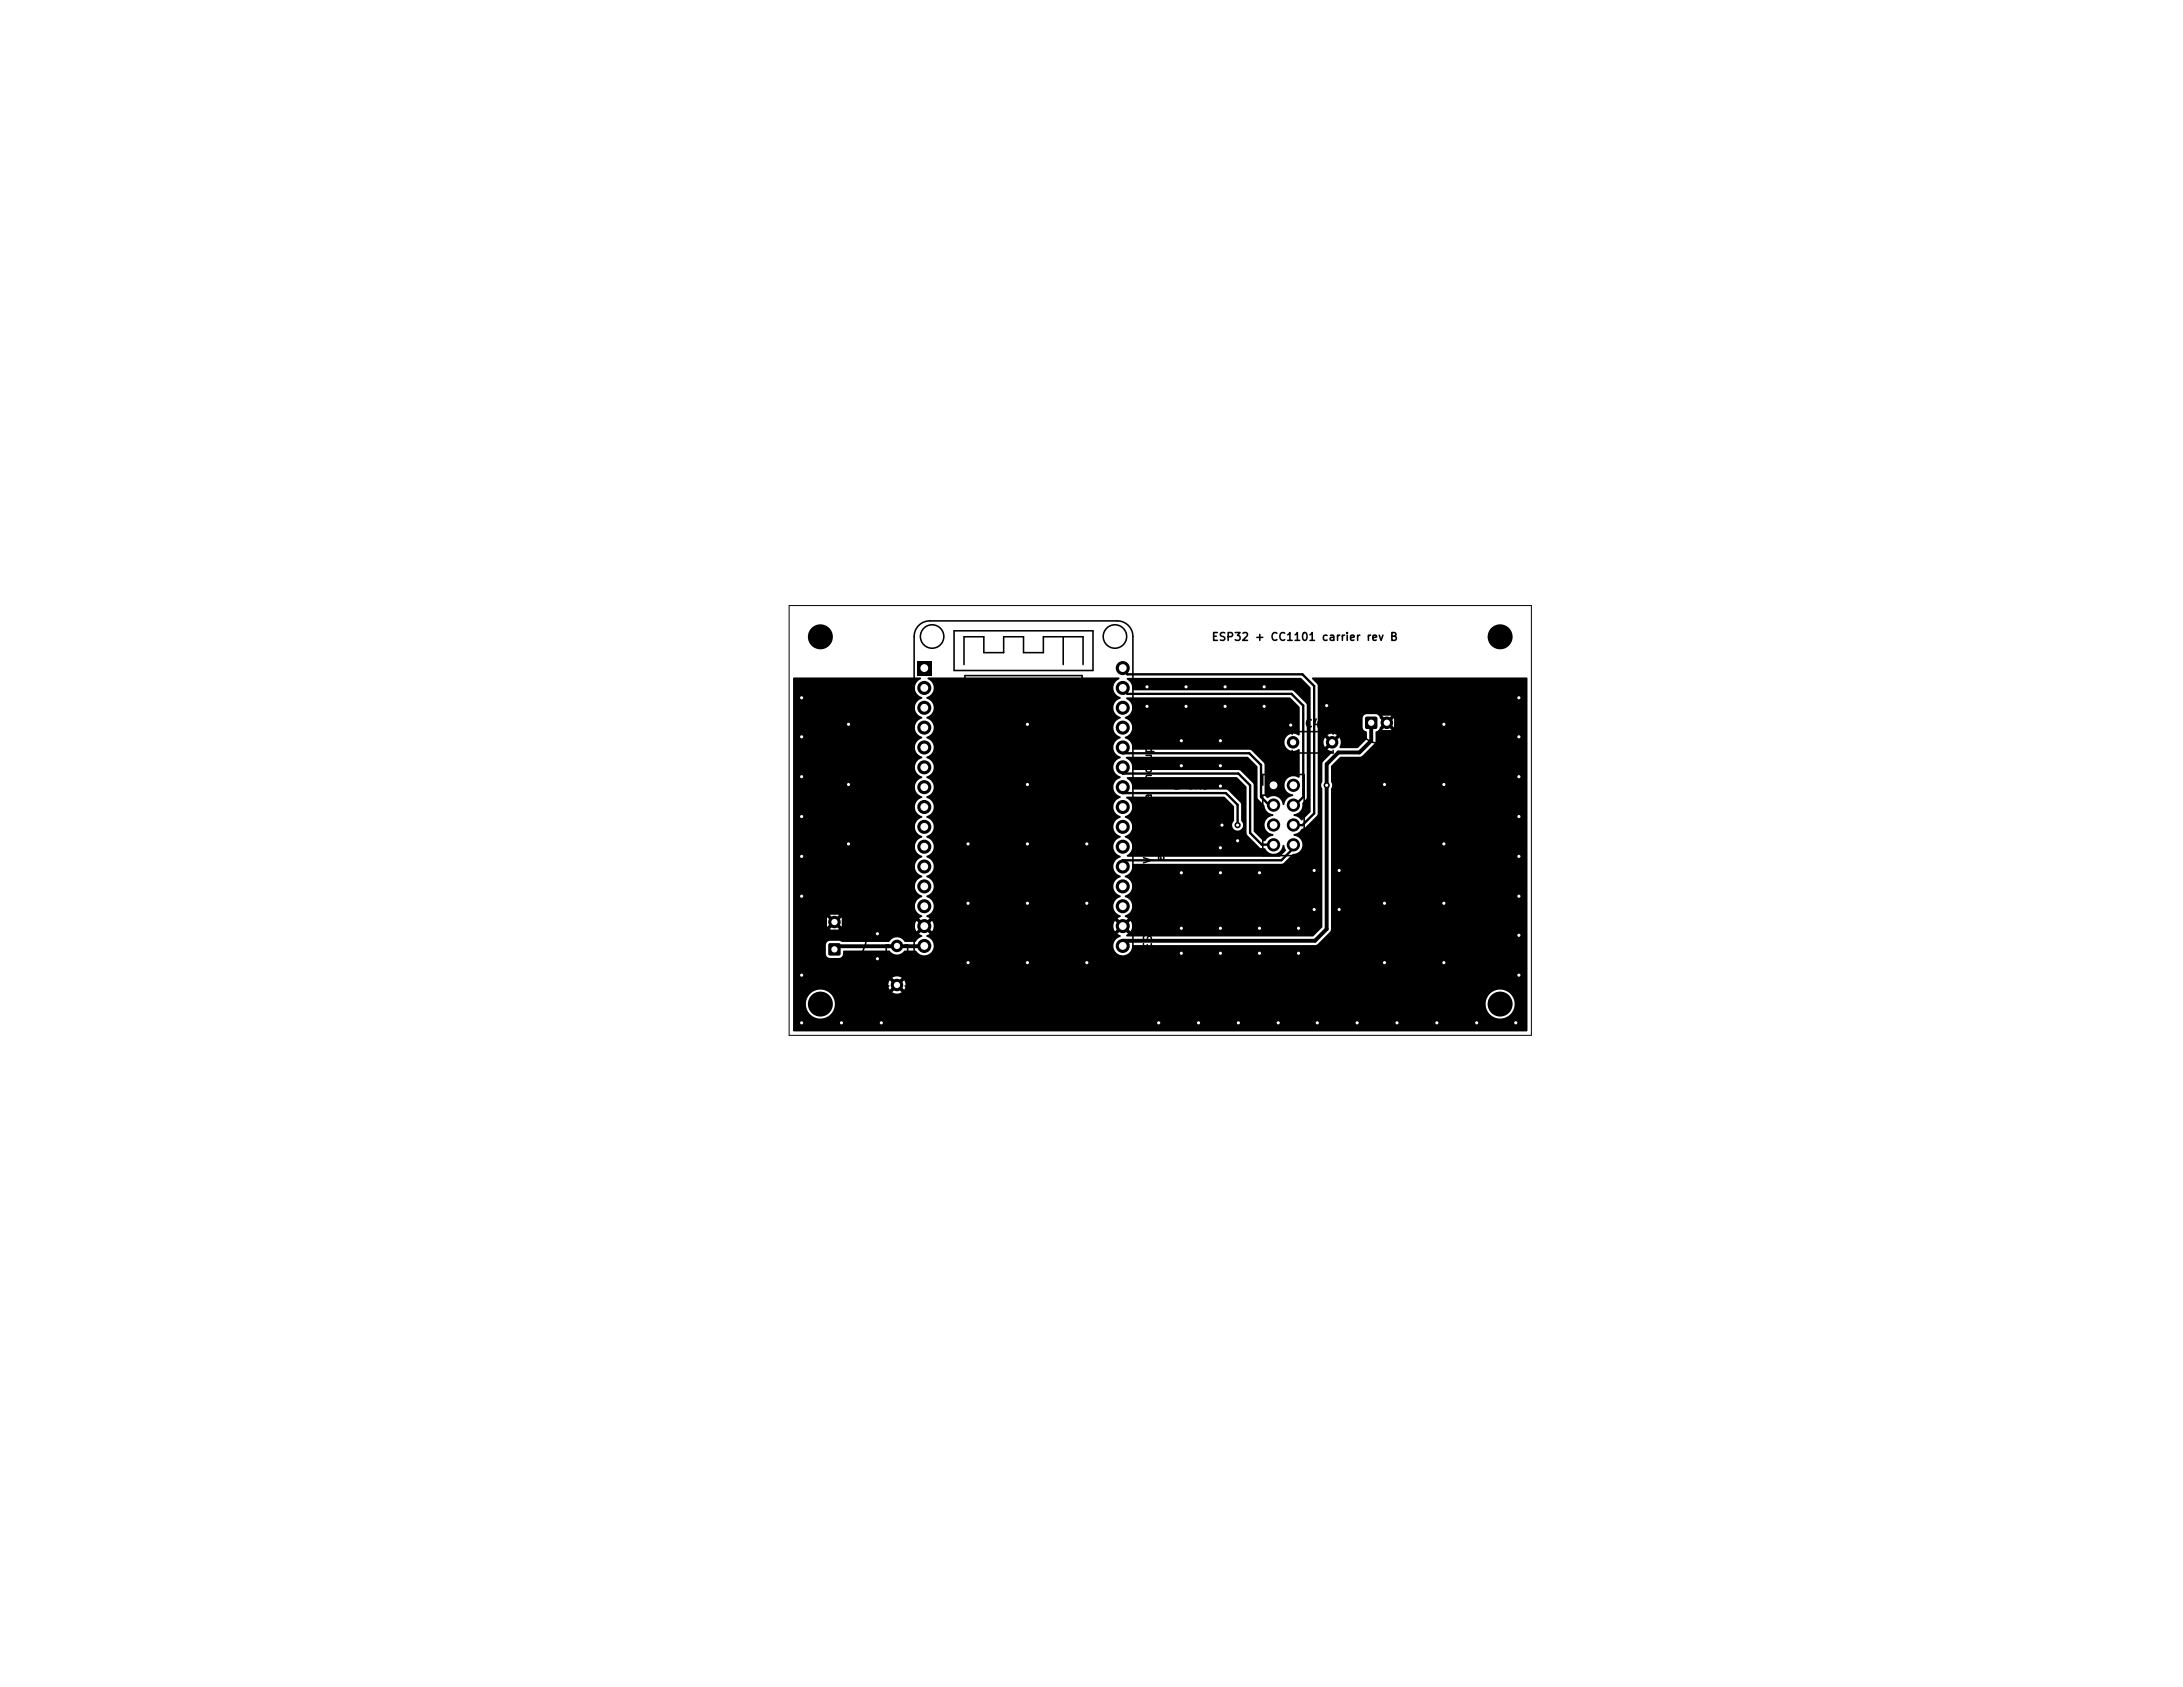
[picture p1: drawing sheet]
<svg xmlns="http://www.w3.org/2000/svg" width="279mm" height="216mm" viewBox="0 0 279 216" stroke-linecap="round" stroke-linejoin="round" font-family="sans-serif">
<defs><g id="words">
<g font-size="1">
<text x="155" y="82.3">ESP32 + CC1101 carrier rev B</text>
<text x="166.9" y="93.4">C4</text>
<text x="147.7" y="100.9" transform="rotate(-90 147.7 100.9)">end up</text>
<text x="150" y="101.3">1 GND</text>
<text x="149.3" y="110.3" transform="rotate(-90 149.3 110.3)">end down</text>
<text x="147.7" y="121.6" transform="rotate(-90 147.7 121.6)">ESP32 DevKit V1: antenna</text>
</g>
</g></defs>
<path d="M101 77.5h95v55h-95z" fill="none" stroke="#000" stroke-width=".13"/>
<g fill="#000">
<path d="M101.5 86.8l16.3-.1 .1 .1v.1a1.23 1.23 0 0 0-.8 1.2 1.23 1.23 0 0 0 .9 1.1v.2a1.24 1.24 0 0 0-.9 1.2 1.24 1.24 0 0 0 .9 1.2v.1a1.24 1.24 0 0 0-.9 1.2 1.24 1.24 0 0 0 .9 1.2v.1a1.24 1.24 0 0 0-.9 1.2 1.24 1.24 0 0 0 .9 1.3v.1a1.24 1.24 0 0 0-.9 1.2 1.24 1.24 0 0 0 .9 1.2v.1a1.24 1.24 0 0 0-.9 1.2 1.24 1.24 0 0 0 .9 1.2v.2a1.24 1.24 0 0 0-.9 1.2 1.24 1.24 0 0 0 .9 1.2v.1a1.24 1.24 0 0 0-.9 1.2 1.24 1.24 0 0 0 .9 1.2v.1a1.24 1.24 0 0 0-.9 1.2 1.24 1.24 0 0 0 .9 1.3v.1a1.24 1.24 0 0 0-.9 1.2 1.24 1.24 0 0 0 .9 1.2v.1a1.24 1.24 0 0 0-.9 1.2 1.24 1.24 0 0 0 .9 1.2v.2a1.24 1.24 0 0 0-.9 1.2 1.24 1.24 0 0 0 .9 1.2v.2l-.4 .1 .5 .5-.3 .4-.5-.6a1.19 1.19 0 0 0 0 1.4l.5-.5 .3 .3-.5 .5 .4 .2v.2l-.5 .2-.3 .4h-1.3a1.23 1.23 0 0 0-2.2 0h-5.9l-.4-.1h-1.2a.54 .54 0 0 0-.5 .5v1.3l.2 .2 .3 .2 1.4-.1 .2-.2 .1-.5 .1-.1h5.8a1.22 1.22 0 0 0 2 0h1.4a1.22 1.22 0 0 0 2.1 .1 1.22 1.22 0 0 0-.7-1.9v-.2l.4-.2-.5-.5 .3-.3 .5 .5a1.19 1.19 0 0 0 0-1.4l-.5 .6-.3-.4 .5-.5-.4-.2v-.2a1.22 1.22 0 0 0 .9-1.1 1.22 1.22 0 0 0-.9-1.2v-.1a1.24 1.24 0 0 0 .9-1.2 1.24 1.24 0 0 0-.9-1.3v-.1a1.24 1.24 0 0 0 .9-1.2 1.24 1.24 0 0 0-.9-1.2v-.1a1.24 1.24 0 0 0 .9-1.2 1.24 1.24 0 0 0-.9-1.2v-.2a1.24 1.24 0 0 0 .9-1.2 1.24 1.24 0 0 0-.9-1.2v-.1a1.24 1.24 0 0 0 .9-1.2 1.24 1.24 0 0 0-.9-1.2v-.1a1.24 1.24 0 0 0 .9-1.2 1.24 1.24 0 0 0-.9-1.3v-.1a1.24 1.24 0 0 0 .9-1.2 1.24 1.24 0 0 0-.9-1.2v-.1a1.24 1.24 0 0 0 .9-1.2 1.24 1.24 0 0 0-.9-1.2v-.2a1.24 1.24 0 0 0 .9-1.2 1.24 1.24 0 0 0-.9-1.2v-.1a1.24 1.24 0 0 0 .9-1.2 1.24 1.24 0 0 0-.9-1.2v-.1a1.25 1.25 0 0 0 .9-1.2 1.25 1.25 0 0 0-.8-1.2l.1-.2h24.4l.1 .1v.1a1.23 1.23 0 0 0-.8 1.2 1.23 1.23 0 0 0 .9 1.1v.2a1.24 1.24 0 0 0-.9 1.2 1.24 1.24 0 0 0 .9 1.2v.1a1.24 1.24 0 0 0-.9 1.2 1.24 1.24 0 0 0 .9 1.2v.1a1.24 1.24 0 0 0-.9 1.2 1.24 1.24 0 0 0 .9 1.3v.1a1.24 1.24 0 0 0-.9 1.2 1.24 1.24 0 0 0 .9 1.2v.1a1.24 1.24 0 0 0-.9 1.2 1.24 1.24 0 0 0 .9 1.2v.2a1.24 1.24 0 0 0-.9 1.2 1.24 1.24 0 0 0 .9 1.2v.1a1.24 1.24 0 0 0-.9 1.2 1.24 1.24 0 0 0 .9 1.2v.1a1.24 1.24 0 0 0-.9 1.2 1.24 1.24 0 0 0 .9 1.3v.1a1.24 1.24 0 0 0-.9 1.2 1.24 1.24 0 0 0 .9 1.2v.1a1.24 1.24 0 0 0-.9 1.2 1.24 1.24 0 0 0 .9 1.2v.2a1.24 1.24 0 0 0-.9 1.2 1.24 1.24 0 0 0 .9 1.2v.2l-.4 .1 .5 .5-.3 .4-.5-.6a1.19 1.19 0 0 0 0 1.4l.5-.5 .3 .3-.5 .5 .4 .2v.2a1.21 1.21 0 0 0-.9 1.4 1.21 1.21 0 0 0 1.4 1 1.21 1.21 0 0 0 1-1.3h23.5l.2-.2 1.6-1.6 .2-.2v-18.1a.79 .79 0 0 0 0-.9v-2l1.2-1.1h2.5l.2-.2 1.7-1.7 .1-1.4a.71 .71 0 0 0 .5-.6l.5-.4 .1 .1 .2 .2-.5 .5a1.1 1.1 0 0 0 1.2 0l-.5-.5 .2-.2 .1-.1 .5 .5a1.1 1.1 0 0 0 0-1.2l-.5 .5-.2-.2-.1-.1 .5-.5a1.1 1.1 0 0 0-1.2 0l.5 .5-.1 .1-.2 .2-.5-.5a.56 .56 0 0 0-.5-.5h-1.2l-.3 .2-.2 .3v1.2a.71 .71 0 0 0 .5 .6v.9l-1.1 1.1h-2.2h-.2a1.3 1.3 0 0 0 0-1.3l-.5 .5-.1-.1-.2-.2 .5-.5a1.1 1.1 0 0 0-1.2 0l.5 .5-.1 .1-.2 .2-.5-.5a1.1 1.1 0 0 0 0 1.2l.5-.5 .2 .2 .1 .1-.5 .5 .6 .2v.1l-1.2 1.4-.1 2.5a.76 .76 0 0 0 0 .9v17.6l-1.1 1.2h-23.8l-.2-.1 .3-.2-.5-.5 .3-.3 .5 .5a1.19 1.19 0 0 0 0-1.4l-.5 .6-.3-.4 .5-.5-.4-.2v-.2a1.22 1.22 0 0 0 .9-1.1 1.22 1.22 0 0 0-.9-1.2v-.1a1.24 1.24 0 0 0 .9-1.2 1.24 1.24 0 0 0-.9-1.3v-.1a1.32 1.32 0 0 0 .9-1.5h.1h19.1l.2-.1 1.1-1.2a1.18 1.18 0 0 0 1.3-1.1 1.18 1.18 0 0 0-1.1-1.3v-.1v-.1a1.49 1.49 0 0 0 1.1-.6l.3-.1 1.6-1.6 .1-.2v-16.5l-.1-.2-.7-.6 .1-.2h27.4l.1 45.2-93.9 .1-.1-3.6h1.6v.2a1.85 1.85 0 0 0 2 1.8 1.85 1.85 0 0 0 1.8-2h83.2v.2a1.85 1.85 0 0 0 2.9 1.5 1.85 1.85 0 0 0 0-3.2 1.85 1.85 0 0 0-2.9 1.5h-83.2l-.1-.3a1.85 1.85 0 0 0-1.9-1.5 1.85 1.85 0 0 0-1.8 1.8h-1.6v-2.4h12.2l.2 .7 .5-.6 .1 .2 .2 .2-.5 .5a1.1 1.1 0 0 0 1.2 0l-.5-.5 .2-.2 .1-.2 .5 .5a1.1 1.1 0 0 0 0-1.1l-.5 .5-.1-.2-.2-.1 .5-.6a1.1 1.1 0 0 0-1.2 0l.5 .6-.2 .1-.1 .2-.5-.5-.2 .5h-12.2v-8.1h4.2l.2 .7 .5-.5 .2 .2 .1 .1-.5 .5a1.09 1.09 0 0 0 1.2 0l-.5-.5 .2-.2 .1-.1 .5 .5a1.1 1.1 0 0 0 0-1.2l-.5 .5-.1-.1-.2-.2 .5-.5a1.1 1.1 0 0 0-1.2 0l.5 .5-.1 .1-.2 .2-.5-.5-.2 .5h-4.2zM117.4 84.6h1.8v1.8h-1.8zM144.2 99.5h14.1l1.2 1.2 .1 6.1 1.6 1.7 .7 .1a1.29 1.29 0 0 0 1.7 .5 1.79 1.79 0 0 0 .6-1l.2 .1 .2 .7-.8 .7h-19.5l-.1-.1a1.26 1.26 0 0 0 .7-1.2 1.26 1.26 0 0 0-.9-1.1v-.2a1.24 1.24 0 0 0 .9-1.2 1.24 1.24 0 0 0-.9-1.2v-.1a1.25 1.25 0 0 0 .9-1.1 1.25 1.25 0 0 0-.8-1.3l.2-.1h12.4l1.2 1.2v1.8a.72 .72 0 0 0 0 1.1 .72 .72 0 0 0 1 0 .72 .72 0 0 0 0-1.1l-.1-2.2-1.7-1.7-12.2-.1a1.61 1.61 0 0 0-.7-1.4zM144.1 96.9h15.6l1.2 1.2v4l.1 .2 .8 .8a1.27 1.27 0 0 0 1.2 1.1v.2a1.18 1.18 0 0 0-1.2 1.2 1.18 1.18 0 0 0 1.2 1.2v.1a1.58 1.58 0 0 0-1.1 .7h-.2l-1.2-1.2-.1-6.1-1.7-1.7-13.7-.1-.1-.1a1.2 1.2 0 0 0-.7-1.3zM144.2 89.3h20.9l1.2 1.2v3.5v.1a1.14 1.14 0 0 0-1.5 0 1.14 1.14 0 0 0-.2 1.5 1.13 1.13 0 0 0 1.6 .3l.1 .1v3.4v.1a1.19 1.19 0 0 0-1.8 .6 1.19 1.19 0 0 0 1 1.6v.2a1.25 1.25 0 0 0-1.1 1.1h-.2a1.19 1.19 0 0 0-2-.9l-.3-.3-.1-4.1-1.7-1.7-15.2-.1a1.53 1.53 0 0 0-.9-1.5v-.1a1.24 1.24 0 0 0 .9-1.2 1.24 1.24 0 0 0-.9-1.2v-.1a1.25 1.25 0 0 0 .9-1.1 1.25 1.25 0 0 0-.8-1.3zM144.2 86.8h22.3l1.2 1.2v15.9l-1 1.1h-.2a1.68 1.68 0 0 0-1-.7l.1-.1a1.27 1.27 0 0 0 1.1-1.5l.5-.4 .1-.2v-11.9l-.1-.2-1.6-1.6-.2-.1h-20.4l-.1-.1a1.36 1.36 0 0 0-.7-1.3zM174.8 91.8l.1-.1 1.3 .1 .1 .2-.1 1.2-.2 .1-1.2-.1-.1-.1zM162.1 99.7h1.7v1.7h-1.7zM106.1 120.8l.1-.1 1.3 .1 .1 .1-.1 1.3-.1 .1-1.3-.1-.1-.2z"/>
<circle cx="102.6" cy="99.4" r=".4"/>
<circle cx="102.6" cy="94.3" r=".4"/>
<circle cx="102.6" cy="89.3" r=".4"/>
<circle cx="108.6" cy="92.7" r=".4"/>
<circle cx="118.3" cy="88" r=".9"/>
<circle cx="118.3" cy="93.1" r=".9"/>
<circle cx="118.3" cy="95.7" r=".9"/>
<circle cx="118.3" cy="98.2" r=".9"/>
<circle cx="118.3" cy="90.6" r=".9"/>
<circle cx="131.5" cy="92.7" r=".4"/>
<circle cx="143.7" cy="90.6" r=".9"/>
<circle cx="143.7" cy="95.7" r=".9"/>
<circle cx="143.7" cy="88" r=".9"/>
<circle cx="143.7" cy="85.5" r=".9"/>
<circle cx="143.7" cy="93.1" r=".9"/>
<circle cx="143.7" cy="98.2" r=".9"/>
<circle cx="146.8" cy="90.4" r=".4"/>
<circle cx="146.8" cy="87.9" r=".4"/>
<circle cx="151.2" cy="94.8" r=".4"/>
<circle cx="151.2" cy="98" r=".4"/>
<circle cx="151.8" cy="90.4" r=".4"/>
<circle cx="151.8" cy="87.9" r=".4"/>
<circle cx="156.2" cy="94.8" r=".4"/>
<circle cx="156.2" cy="98" r=".4"/>
<circle cx="156.8" cy="90.4" r=".4"/>
<circle cx="156.8" cy="87.9" r=".4"/>
<circle cx="161.8" cy="90.4" r=".4"/>
<circle cx="161.8" cy="87.9" r=".4"/>
<circle cx="165.2" cy="92.8" r=".4"/>
<circle cx="165.5" cy="95" r=".8"/>
<circle cx="169.8" cy="90.3" r=".4"/>
<circle cx="170.5" cy="95" r=".8"/>
<circle cx="177.5" cy="92.5" r=".8"/>
<circle cx="184.8" cy="92.7" r=".4"/>
<circle cx="194.4" cy="99.4" r=".4"/>
<circle cx="194.4" cy="89.3" r=".4"/>
<circle cx="194.4" cy="94.3" r=".4"/>
<circle cx="102.6" cy="104.5" r=".4"/>
<circle cx="102.6" cy="114.7" r=".4"/>
<circle cx="102.6" cy="109.6" r=".4"/>
<circle cx="106.8" cy="118" r=".8"/>
<circle cx="108.6" cy="100.4" r=".4"/>
<circle cx="108.6" cy="108" r=".4"/>
<circle cx="112.3" cy="119.5" r=".4"/>
<circle cx="118.3" cy="116" r=".9"/>
<circle cx="118.3" cy="100.7" r=".9"/>
<circle cx="118.3" cy="105.8" r=".9"/>
<circle cx="118.3" cy="113.4" r=".9"/>
<circle cx="118.3" cy="110.9" r=".9"/>
<circle cx="118.3" cy="108.4" r=".9"/>
<circle cx="118.3" cy="118.5" r=".9"/>
<circle cx="118.3" cy="103.3" r=".9"/>
<circle cx="123.9" cy="108" r=".4"/>
<circle cx="123.9" cy="115.6" r=".4"/>
<circle cx="131.5" cy="100.4" r=".4"/>
<circle cx="131.5" cy="108" r=".4"/>
<circle cx="131.5" cy="115.6" r=".4"/>
<circle cx="139.1" cy="115.6" r=".4"/>
<circle cx="139.1" cy="108" r=".4"/>
<circle cx="143.7" cy="105.8" r=".9"/>
<circle cx="143.7" cy="100.7" r=".9"/>
<circle cx="143.7" cy="116" r=".9"/>
<circle cx="143.7" cy="113.4" r=".9"/>
<circle cx="143.7" cy="118.5" r=".9"/>
<circle cx="143.7" cy="103.3" r=".9"/>
<circle cx="143.7" cy="108.4" r=".9"/>
<circle cx="143.7" cy="110.9" r=".9"/>
<circle cx="151.2" cy="118.8" r=".4"/>
<circle cx="151.2" cy="111.7" r=".4"/>
<circle cx="156.2" cy="118.8" r=".4"/>
<circle cx="156.2" cy="108.5" r=".4"/>
<circle cx="156.2" cy="111.7" r=".4"/>
<circle cx="156.2" cy="100.6" r=".4"/>
<circle cx="156.4" cy="105.6" r=".4"/>
<circle cx="158.4" cy="107.6" r=".4"/>
<circle cx="158.4" cy="105.6" r=".4"/>
<circle cx="161.2" cy="118.8" r=".4"/>
<circle cx="161.2" cy="111.7" r=".4"/>
<circle cx="163" cy="105.6" r=".85"/>
<circle cx="163" cy="108.1" r=".85"/>
<circle cx="163" cy="103" r=".85"/>
<circle cx="165.5" cy="105.6" r=".85"/>
<circle cx="165.5" cy="103" r=".85"/>
<circle cx="165.5" cy="100.5" r=".85"/>
<circle cx="165.5" cy="108.1" r=".85"/>
<circle cx="166.2" cy="118.8" r=".4"/>
<circle cx="168.2" cy="111.4" r=".4"/>
<circle cx="168.2" cy="116.4" r=".4"/>
<circle cx="169.8" cy="100.5" r=".4"/>
<circle cx="171.4" cy="111.4" r=".4"/>
<circle cx="171.4" cy="116.4" r=".4"/>
<circle cx="177.2" cy="100.4" r=".4"/>
<circle cx="177.2" cy="115.6" r=".4"/>
<circle cx="184.8" cy="100.4" r=".4"/>
<circle cx="184.8" cy="115.6" r=".4"/>
<circle cx="184.8" cy="108" r=".4"/>
<circle cx="194.4" cy="104.5" r=".4"/>
<circle cx="194.4" cy="119.7" r=".4"/>
<circle cx="194.4" cy="114.7" r=".4"/>
<circle cx="194.4" cy="109.6" r=".4"/>
<circle cx="102.6" cy="130.9" r=".4"/>
<circle cx="102.6" cy="124.8" r=".4"/>
<circle cx="107.7" cy="130.9" r=".4"/>
<circle cx="112.3" cy="122.7" r=".4"/>
<circle cx="112.8" cy="130.9" r=".4"/>
<circle cx="114.8" cy="121.1" r=".8"/>
<circle cx="114.8" cy="126.1" r=".8"/>
<circle cx="118.3" cy="121.1" r=".9"/>
<circle cx="123.4" cy="128.4" r=".8"/>
<circle cx="123.9" cy="123.2" r=".4"/>
<circle cx="131.5" cy="123.2" r=".4"/>
<circle cx="138.6" cy="128.4" r=".8"/>
<circle cx="139.1" cy="123.2" r=".4"/>
<circle cx="143.7" cy="121.1" r=".9"/>
<circle cx="148.3" cy="130.9" r=".4"/>
<circle cx="151.2" cy="122" r=".4"/>
<circle cx="153.4" cy="130.9" r=".4"/>
<circle cx="156.2" cy="122" r=".4"/>
<circle cx="158.5" cy="130.9" r=".4"/>
<circle cx="161.2" cy="122" r=".4"/>
<circle cx="163.6" cy="130.9" r=".4"/>
<circle cx="166.2" cy="122" r=".4"/>
<circle cx="168.6" cy="130.9" r=".4"/>
<circle cx="173.7" cy="130.9" r=".4"/>
<circle cx="177.2" cy="123.2" r=".4"/>
<circle cx="178.8" cy="130.9" r=".4"/>
<circle cx="183.9" cy="130.9" r=".4"/>
<circle cx="184.8" cy="123.2" r=".4"/>
<circle cx="189" cy="130.9" r=".4"/>
<circle cx="194" cy="130.9" r=".4"/>
<circle cx="194.4" cy="124.8" r=".4"/>
</g>
<path d="M175.5 92.5v2.3l-1.5 1.5h-2.7l-1.5 1.5v21.1l-1.5 1.5h-24.6v.7M118.3 121.1h-11.5v.4" fill="none" stroke="#000" stroke-width=".5"/>
<path d="M143.7 85.5v.2l.6 .6h22.4l1.5 1.5v16.3l-1.5 1.5h-1.2M143.7 88v.2l.6 .6h21l1.5 1.5v11.7l-1 1h-.3M143.7 95.7v.7h16.2l1.5 1.5v4.1l1 1h.6M143.7 98.2v.8h14.8l1.5 1.5v6.1l1.5 1.5h1.5M143.7 100.7v.8h13.2l1.5 1.5v2.6M165.5 108.1v.5l-1.5 1.5h-20.3v.8M114.8 121.1h.1M118.3 121.1h.1M143.7 121.1h.1" fill="none" stroke="#000" stroke-width=".3"/>
<g fill="none" stroke="#000" stroke-width=".2">
<path d="M117.6 80a2 2 0 0 1 1.4-.5h24a2 2 0 0 1 2 2v47.5a2 2 0 0 1-2 2h-24a2 2 0 0 1-2-2v-47.5a2 2 0 0 1 .6-1.5zM122.1 80.7h17.8v5.1h-17.8zM123.4 85v-3.5h2.5v2h2.6v-2h2.5v2h2.5v-2h5.1v3.5M123.5 86.5h15v18h-15zM136.1 81.5v3.5M163 99.1h-1.4v1.4M164.3 99.1h2.6v10.4h-5.3v-7.7h2.7zM165.4 94v-.4h5.2v.4M165.4 96v.4h5.2v-.4M173.7 91h.5M173.9 90.8v.5M176.5 89.9v1.6"/>
<path d="M176.5 93.5v1.6M176.6 89.9v1.6M176.6 93.5v1.6M176.7 89.9v1.6M176.7 93.5v1.6M176.8 89.9v1.6M176.8 93.5v1.6M176.9 89.9v1.6M176.9 93.5v1.6M176.9 90v1.5M176.9 93.5v1.5M177 90v1.5"/>
<path d="M177 93.5v1.5M177.1 90v1.5M177.1 93.5v1.5M177.2 90v1.5M177.2 93.5v1.5M177.3 90v1.5M177.3 93.5v1.5M177.3 90.1v1.4M177.3 93.5v1.4M177.4 90.1v1.4M177.4 93.5v1.4M177.5 90.1v1.4"/>
<path d="M177.5 93.5v1.4M177.6 90.2v1.3M177.6 93.5v1.3M177.7 90.2v1.3M177.7 93.5v1.3M177.8 90.3v1.2M177.8 93.5v1.2M177.9 90.3v1.2M177.9 93.5v1.2M177.9 90.4v1.1M177.9 93.5v1.1M178 90.4v1.1"/>
<path d="M178 93.5v1.1M178.1 90.4v1.1M178.1 93.5v1.1M178.1 90.5v1M178.1 93.5v1M178.2 90.5v1M178.2 93.5v1M178.2 90.6v.9M178.2 93.5v.9M178.3 90.6v.9M178.3 93.5v.9M178.3 90.7v.8"/>
<path d="M178.3 93.5v.8M178.4 90.7v.8M178.4 93.5v.8M178.4 90.8v.7M178.4 93.5v.7M178.5 90.8v.7M178.5 93.5v.7M178.5 90.9v3.2M178.6 90.9v3.2M178.6 91v3M178.7 91.1v2.8M178.7 91.2v2.6"/>
<path d="M178.8 91.2v2.6M178.8 91.3v2.4M178.9 91.4v2.2M178.9 91.5v2M178.9 91.6v1.8M179 91.7v1.6M179 91.8v1.4M179.1 92v1M179.1 92.2v.6M102.7 119.7h8.2M102.7 119.6h8.2M102.7 119.5h8.2"/>
<path d="M102.7 119.4h8.2M102.7 119.3h8.2M102.8 119.2h8M102.8 119.1h8M102.8 119h3M102.8 118.9h3M102.8 118.8h3M102.9 118.7h2.9M102.9 118.6h2.9M102.9 118.5h2.9M102.9 118.4h2.9M103 118.4h2.8"/>
<path d="M103 118.3h2.8M103 118.2h2.8M103 118.1h2.8M103.1 118.1h2.7M103.1 118h2.7M103.2 117.9h2.6M103.2 117.8h2.6M103.3 117.7h2.5M103.3 117.6h2.5M103.4 117.6h2.4M103.4 117.5h2.4M103.4 117.4h2.4"/>
<path d="M103.5 117.4h2.3M103.5 117.3h2.3M103.6 117.2h2.2M103.7 117.1h2.1M103.7 117h2.1M103.8 117h2M103.8 117h6M103.9 116.9h5.8M103.9 116.8h5.8M104 116.8h5.6M104.1 116.7h5.4M104.1 116.6h5.4"/>
<path d="M104.2 116.6h5.2M104.3 116.5h5M104.4 116.4h4.8M104.5 116.4h4.6M104.5 116.3h4.6M104.6 116.3h4.4M104.7 116.2h4.2M104.8 116.2h4M104.9 116.1h3.8M105 116.1h3.6M105.1 116h3.4M105.2 116h3.2"/>
<path d="M105.2 115.9h3.2M105.3 115.9h3M105.5 115.9h2.6M105.6 115.8h2.4M105.7 115.8h2.2M105.9 115.8h1.8M106 115.7h1.6M106.3 115.7h1M107.8 119h3M107.8 118.9h3M107.8 118.8h3M107.8 118.7h2.9"/>
<path d="M107.8 118.6h2.9M107.8 118.5h2.9M107.8 118.4h2.9M107.8 118.4h2.8M107.8 118.3h2.8M107.8 118.2h2.8M107.8 118.1h2.8M107.8 118.1h2.7M107.8 118h2.7M107.8 117.9h2.6M107.8 117.8h2.6M107.8 117.7h2.5"/>
<path d="M107.8 117.6h2.5M107.8 117.6h2.4M107.8 117.5h2.4M107.8 117.4h2.4M107.8 117.4h2.3M107.8 117.3h2.3M107.8 117.2h2.2M107.8 117.1h2.1M107.8 117h2.1M107.8 117h2M104.1 123.8h.8M104.5 123.4v.8"/>
<path d="M113.8 120.9h-.4v5.3h.4M115.8 120.9h.4v5.3h-.4M122.1 126.5h2.6v3.8h-2.6zM127 131v-6h8v6M137.4 126.5h2.5v3.8h-2.5z"/>
<circle cx="119.3" cy="81.5" r="1.5"/>
<circle cx="142.7" cy="81.5" r="1.5"/>
<circle cx="176.5" cy="92.5" r="2.62"/>
<circle cx="106.8" cy="119.7" r="4.1"/>
<circle cx="119.3" cy="129" r="1.5"/>
<circle cx="142.7" cy="129" r="1.5"/>
</g>
<circle cx="125.9" cy="102.3" r=".4" fill="none" stroke="#000" stroke-width=".8"/>
<path d="M155 124.5v1.6M155 125.3h30M165 124.5v1.6M175 124.5v1.6M185 124.5v1.6" fill="none" stroke="#000" stroke-width=".15"/>
<g fill="#fff">
<circle cx="169.8" cy="100.5" r=".2"/>
<circle cx="161.2" cy="111.7" r=".2"/>
<circle cx="139.1" cy="108" r=".2"/>
<circle cx="131.5" cy="123.2" r=".2"/>
<circle cx="107.7" cy="130.9" r=".2"/>
<circle cx="131.5" cy="108" r=".2"/>
<circle cx="177.2" cy="100.4" r=".2"/>
<circle cx="102.6" cy="94.3" r=".2"/>
<circle cx="184.8" cy="123.2" r=".2"/>
<circle cx="139.1" cy="123.2" r=".2"/>
<circle cx="158.5" cy="130.9" r=".2"/>
<circle cx="177.2" cy="123.2" r=".2"/>
<circle cx="184.8" cy="100.4" r=".2"/>
<circle cx="123.9" cy="123.2" r=".2"/>
<circle cx="102.6" cy="124.8" r=".2"/>
<circle cx="168.2" cy="116.4" r=".2"/>
<circle cx="112.3" cy="122.7" r=".2"/>
<circle cx="146.8" cy="90.4" r=".2"/>
<circle cx="151.2" cy="94.8" r=".2"/>
<circle cx="184.8" cy="115.6" r=".2"/>
<circle cx="131.5" cy="115.6" r=".2"/>
<circle cx="108.6" cy="108" r=".2"/>
<circle cx="102.6" cy="104.5" r=".2"/>
<circle cx="112.3" cy="119.5" r=".2"/>
<circle cx="102.6" cy="130.9" r=".2"/>
<circle cx="112.8" cy="130.9" r=".2"/>
<circle cx="156.4" cy="105.6" r=".2"/>
<circle cx="189" cy="130.9" r=".2"/>
<circle cx="146.8" cy="87.9" r=".2"/>
<circle cx="161.2" cy="122" r=".2"/>
<circle cx="123.9" cy="115.6" r=".2"/>
<circle cx="151.2" cy="122" r=".2"/>
<circle cx="161.8" cy="87.9" r=".2"/>
<circle cx="194.4" cy="124.8" r=".2"/>
<circle cx="108.6" cy="92.7" r=".2"/>
<circle cx="151.8" cy="87.9" r=".2"/>
<circle cx="171.4" cy="111.4" r=".2"/>
<circle cx="102.6" cy="114.7" r=".2"/>
<circle cx="168.2" cy="111.4" r=".2"/>
<circle cx="131.5" cy="92.7" r=".2"/>
<circle cx="139.1" cy="115.6" r=".2"/>
<circle cx="156.2" cy="111.7" r=".2"/>
<circle cx="184.8" cy="108" r=".2"/>
<circle cx="194.4" cy="99.4" r=".2"/>
<circle cx="194.4" cy="114.7" r=".2"/>
<circle cx="156.2" cy="108.5" r=".2"/>
<circle cx="156.8" cy="90.4" r=".2"/>
<circle cx="166.2" cy="122" r=".2"/>
<circle cx="102.6" cy="99.4" r=".2"/>
<circle cx="177.2" cy="115.6" r=".2"/>
<circle cx="173.7" cy="130.9" r=".2"/>
<circle cx="102.6" cy="109.6" r=".2"/>
<circle cx="194.4" cy="109.6" r=".2"/>
<circle cx="156.2" cy="122" r=".2"/>
<circle cx="151.8" cy="90.4" r=".2"/>
<circle cx="108.6" cy="100.4" r=".2"/>
<circle cx="168.6" cy="130.9" r=".2"/>
<circle cx="151.2" cy="118.8" r=".2"/>
<circle cx="194.4" cy="104.5" r=".2"/>
<circle cx="151.2" cy="111.7" r=".2"/>
<circle cx="194.4" cy="94.3" r=".2"/>
<circle cx="165.2" cy="92.8" r=".2"/>
<circle cx="183.9" cy="130.9" r=".2"/>
<circle cx="123.9" cy="108" r=".2"/>
<circle cx="194" cy="130.9" r=".2"/>
<circle cx="194.4" cy="119.7" r=".2"/>
<circle cx="148.3" cy="130.9" r=".2"/>
<circle cx="156.2" cy="94.8" r=".2"/>
<circle cx="151.2" cy="98" r=".2"/>
<circle cx="166.2" cy="118.8" r=".2"/>
<circle cx="169.8" cy="90.3" r=".2"/>
<circle cx="178.8" cy="130.9" r=".2"/>
<circle cx="102.6" cy="89.3" r=".2"/>
<circle cx="156.2" cy="100.6" r=".2"/>
<circle cx="163.6" cy="130.9" r=".2"/>
<circle cx="194.4" cy="89.3" r=".2"/>
<circle cx="161.8" cy="90.4" r=".2"/>
<circle cx="153.4" cy="130.9" r=".2"/>
<circle cx="184.8" cy="92.7" r=".2"/>
<circle cx="158.4" cy="107.6" r=".2"/>
<circle cx="171.4" cy="116.4" r=".2"/>
<circle cx="156.2" cy="118.8" r=".2"/>
<circle cx="156.2" cy="98" r=".2"/>
<circle cx="131.5" cy="100.4" r=".2"/>
<circle cx="156.8" cy="87.9" r=".2"/>
<circle cx="161.2" cy="118.8" r=".2"/>
<circle cx="158.4" cy="105.6" r=".2"/>
<circle cx="175.5" cy="92.5" r=".4"/>
<circle cx="177.5" cy="92.5" r=".4"/>
</g>
<circle cx="105" cy="81.5" r="1.6" fill="#000"/>
<g fill="#fff">
<circle cx="163" cy="100.5" r=".5"/>
<circle cx="165.5" cy="100.5" r=".5"/>
<circle cx="163" cy="103" r=".5"/>
<circle cx="165.5" cy="103" r=".5"/>
<circle cx="163" cy="105.6" r=".5"/>
<circle cx="165.5" cy="105.6" r=".5"/>
<circle cx="163" cy="108.1" r=".5"/>
<circle cx="165.5" cy="108.1" r=".5"/>
</g>
<circle cx="192" cy="81.5" r="1.6" fill="#000"/>
<g fill="#fff">
<circle cx="165.5" cy="95" r=".4"/>
<circle cx="170.5" cy="95" r=".4"/>
<circle cx="118.3" cy="85.5" r=".5"/>
<circle cx="118.3" cy="88" r=".5"/>
<circle cx="118.3" cy="90.6" r=".5"/>
<circle cx="118.3" cy="93.1" r=".5"/>
<circle cx="118.3" cy="95.7" r=".5"/>
<circle cx="118.3" cy="98.2" r=".5"/>
<circle cx="118.3" cy="100.7" r=".5"/>
<circle cx="118.3" cy="103.3" r=".5"/>
<circle cx="118.3" cy="105.8" r=".5"/>
<circle cx="118.3" cy="108.4" r=".5"/>
<circle cx="118.3" cy="110.9" r=".5"/>
<circle cx="118.3" cy="113.4" r=".5"/>
<circle cx="118.3" cy="116" r=".5"/>
<circle cx="118.3" cy="118.5" r=".5"/>
<circle cx="118.3" cy="121.1" r=".5"/>
<circle cx="143.7" cy="121.1" r=".5"/>
<circle cx="143.7" cy="118.5" r=".5"/>
<circle cx="143.7" cy="116" r=".5"/>
<circle cx="143.7" cy="113.4" r=".5"/>
<circle cx="143.7" cy="110.9" r=".5"/>
<circle cx="143.7" cy="108.4" r=".5"/>
<circle cx="143.7" cy="105.8" r=".5"/>
<circle cx="143.7" cy="103.3" r=".5"/>
<circle cx="143.7" cy="100.7" r=".5"/>
<circle cx="143.7" cy="98.2" r=".5"/>
<circle cx="143.7" cy="95.7" r=".5"/>
<circle cx="143.7" cy="93.1" r=".5"/>
<circle cx="143.7" cy="90.6" r=".5"/>
<circle cx="143.7" cy="88" r=".5"/>
<circle cx="143.7" cy="85.5" r=".5"/>
<circle cx="106.8" cy="121.5" r=".4"/>
<circle cx="106.8" cy="118" r=".4"/>
</g>
<g fill="#000">
<circle cx="105" cy="128.5" r="1.6"/>
<circle cx="192" cy="128.5" r="1.6"/>
</g>
<g fill="#fff">
<circle cx="114.8" cy="121.1" r=".4"/>
<circle cx="114.8" cy="126.1" r=".4"/>
</g>
<use href="#words"/>
</svg>
